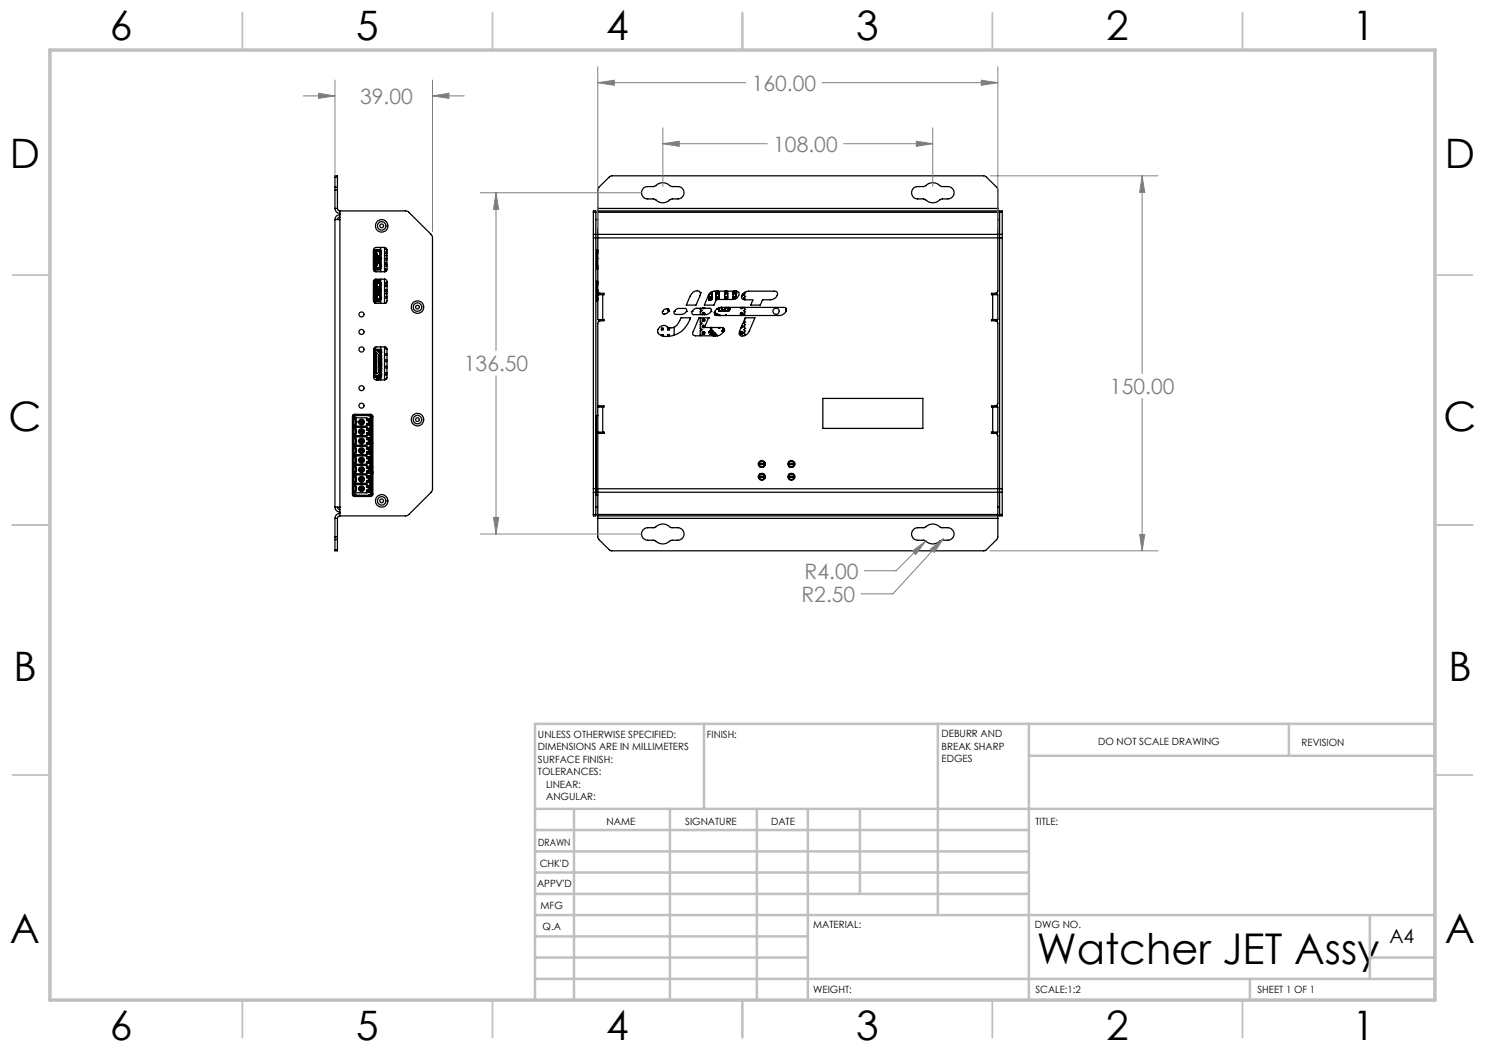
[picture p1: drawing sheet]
<svg xmlns="http://www.w3.org/2000/svg" width="297mm" height="210mm" viewBox="0 0 297 210" stroke-linecap="round" stroke-linejoin="round" font-family="sans-serif">
<defs><g id="words">
<text font-size="8.5" x="207.4" y="192.7">Watcher JET Assy</text>
<g font-size="8.1">
<text x="22" y="8">6</text>
<text x="71.2" y="8">5</text>
<text x="121.2" y="8">4</text>
<text x="171.2" y="8">3</text>
<text x="221.2" y="8">2</text>
<text x="270.5" y="8">1</text>
<text x="2" y="33.6">D</text>
<text x="289" y="33.6">D</text>
<text x="1.7" y="86.1">C</text>
<text x="288.7" y="86.1">C</text>
<text x="2.7" y="136.1">B</text>
<text x="289.7" y="136.1">B</text>
<text x="2" y="188.6">A</text>
<text x="289" y="188.6">A</text>
<text x="22" y="208">6</text>
<text x="71.2" y="208">5</text>
<text x="121.2" y="208">4</text>
<text x="171.2" y="208">3</text>
<text x="221.2" y="208">2</text>
<text x="270.5" y="208">1</text>
</g>
<g font-size="4.2" fill="#808080">
<text x="72" y="20.8">39.00</text>
<text x="150.4" y="18.1">160.00</text>
<text x="154.7" y="30.3">108.00</text>
<text x="92.8" y="74.2">136.50</text>
<text x="222" y="78.8">150.00</text>
<text x="160.9" y="115.7">R4.00</text>
<text x="160.3" y="120.4">R2.50</text>
</g>
<text font-size="3.9" x="277.9" y="188.5">A4</text>
<g font-size="2">
<text x="107.6" y="147.6">UNLESS OTHERWISE SPECIFIED:</text>
<text x="141.4" y="147.6">FINISH:</text>
<text x="188.3" y="147.5">DEBURR AND</text>
<text x="188.3" y="150">BREAK SHARP</text>
<text x="219.6" y="149">DO NOT SCALE DRAWING</text>
<text x="260.3" y="149.2">REVISION</text>
<text x="107.6" y="150.1">DIMENSIONS ARE IN MILLIMETERS</text>
<text x="107.6" y="152.6">SURFACE FINISH:</text>
<text x="107.6" y="155.1">TOLERANCES:</text>
<text x="188.3" y="152.5">EDGES</text>
<text x="109.2" y="157.6">LINEAR:</text>
<text x="109.2" y="160.1">ANGULAR:</text>
<text x="121.3" y="165">NAME</text>
<text x="137" y="164.9">SIGNATURE</text>
<text x="154.2" y="164.9">DATE</text>
<text x="207.1" y="164.9">TITLE:</text>
<text x="107.6" y="169.1">DRAWN</text>
<text x="107.9" y="173.3">CHK'D</text>
<text x="107.4" y="177.4">APPV'D</text>
<text x="108.1" y="181.8">MFG</text>
<text x="108.5" y="186">Q.A</text>
<text x="162.6" y="185.5">MATERIAL:</text>
<text x="207" y="185.5">DWG NO.</text>
<text x="162.6" y="198.5">WEIGHT:</text>
<text x="207.1" y="198.6">SCALE:1:2</text>
<text x="251.5" y="198.6">SHEET 1 OF 1</text>
</g>
</g></defs>
<g fill="none" stroke="#000" stroke-width=".25">
<path d="M67 37.5v.5M67 35.4v-.2h.5v.2M67 35.4v2.1M67 38v3.7M67 38h.5M67 37.5h.5M67 35.4h.5M67.5 37.5v.5M67.5 35.4v2.1M67.5 38v3.7M128.7 37.7a2.18 2.18 0 0 1 2-.4h.2a2.27 2.27 0 0 1 3.3 0h.2a2.18 2.18 0 0 1 2.1 .4 1.24 1.24 0 0 1 .2 1.3 1.24 1.24 0 0 1-1.1 .8h-1.4a2.27 2.27 0 0 1-3.3 0h-.2a2.18 2.18 0 0 1-2-.4 1.28 1.28 0 0 1 0-1.7zM182.7 37.7a2.18 2.18 0 0 1 2-.4h.2a2.27 2.27 0 0 1 3.3 0h.3a2 2 0 0 1 2.1 .6 1.24 1.24 0 0 1-1.1 1.9h-1.3a2.27 2.27 0 0 1-3.3 0h-.2a2.18 2.18 0 0 1-2-.4 1.28 1.28 0 0 1 0-1.7z"/>
<path d="M67 41.7a.96 .96 0 0 0 1 1M67 43.9h1M67 41.7h.5M67 43.9v57.5M67.5 41.7l.1 .3 .4 .2M68 42.2h13.3l.3 .1 4.6 4.6 .3 .6v50.6l-5.1 5-13.4 .1M68 43.4l-.4 .2-.1 .3M68 42.9a.96 .96 0 0 0-1 1M68 42.2v61M74.7 58h.1M74.7 57.1h.1M74.7 50.7h.1"/>
<path d="M74.7 59.6h.1M74.7 52.3h.1M74.7 51.1h.1M74.7 59.3h.1M74.7 56.8h.2M74.7 52.9h.1M74.7 53.3h.1M74.7 58.3h.1M74.7 50.4h.1M74.7 52h.1M74.7 51.7h.1M74.7 53.8h.3"/>
<path d="M74.7 52.5h.1M74.7 52.8h.1M74.8 56.1l.3 .2M74.8 58.3l-.1 .1M74.8 59.7l.3 .1M74.8 53.4l.3 .1M74.8 50.4v3M74.8 54.1h.2M74.8 59.7h.1M74.8 53.4h.1M74.8 50.4h.1M74.8 59.2h-.1"/>
<path d="M74.9 54.2h.1M74.9 59.7v.1M74.9 59.9l.2 .2M74.9 59.9h.2M74.9 53.4h.1M74.9 53.5l.2 .3M74.9 50.3v.1M74.9 50.4v3M74.9 53.4v.1M74.9 56.5v.2M74.9 56.8v2.9M74.9 59.8v.1"/>
<path d="M74.9 56.5h.2M74.9 50.3h.1M74.9 53.5h.1M74.9 60l-.2 .1M74.9 56.7v.1M74.9 50.4h.1M75 56.7h-.2v3M75 56.7l.1 .2M75 56.7v3.1M75 54v.3M75 55.9v.1M75 56h1.1l-.2 .3"/>
<path d="M75 56l.2 .2M75 59.1h.1M75 58.6h.1M75 57.8h.1M75 57.5h.1M75 58.9h.1M75 59.8l.2 .1M75 59.6v.2M75 59.5v.1M75 56.6v.3M75 56.9h.1M75 59.5h.1"/>
<path d="M75 59.1l.1 .1M75 57.3v1.8M75 59.6h.1M75 59.8h.1M75 56.6h.1M75 56.9l.2 .1M75 59.1l.2 .1M75 53.5l.2 .1M75 53.3v.2M75 53.3h.1M75 50.3v.2M75 50.5l.1 .1"/>
<path d="M75 52.8l.1 .1M75 51v1.8M75 53.3v.1M75 53.5h.1M75 50.4v.1M75 50.3h.1M75 50.6l.2 .1M75 50.5h.1M75 52.8l.2 .1M75 52.8h.1M75 59h.1M75 50.4v3"/>
<path d="M75 53.5l.1 .1M75 57h.1M75 59.3h.1M75 53h.1M75 50.8h.1M75 50.3v3.2M75 57.1h.1M75 50.6h.1M75 59.4l.1 .1M75 57.3h.1M75 51h.1M75 50.9h.1"/>
<path d="M75.1 56.9h.1M75.1 57.3l-.1 .1M75.1 59.1v.1M75.1 52.8v.1M75.1 51h-.1M75.1 50.6h.1M75.1 56.3h.1M75.1 56.3l-.2 .2M75.1 56.5v3.4M75.1 59.2h.1M75.1 56.9v.1M75.1 57.2v.1"/>
<path d="M75.1 59.2v.1M75.1 59.8l.1 .1M75.1 59.5h-.1M75.1 59.5v.3M75.1 59.5h.1M75.1 59.8h.1M75.1 56.6v.3M75.1 56.6h.1M75.1 57.2v2M75.1 56.9l.1 .1M75.1 57.2h.1M75.1 57.2l-.1 .1"/>
<path d="M75.1 59.9h.5h-.4M75.1 53.5h.1M75.1 53.2l-.1 .1M75.1 53.2v.3M75.1 53.2h.1M75.1 50.3v.3M75.1 50.3h.1M75.1 52.9h.1M75.1 50.9v2M75.1 50.6l.1 .1M75.1 50.9h.1M75.1 50.9l-.1 .1"/>
<path d="M75.1 53.6h.5h-.4M75.1 50.3l-.3 .1M75.1 53.6h.1M75.1 50l-.2 .3M75.1 50.2l-.1 .1M75.1 50.7v.1M75.1 50.9v.1M75.1 52.9v.1M75.1 50.2h.5h-.4M75.1 50v.2M75.1 50.6v.1M75.1 53.6v.2"/>
<path d="M75.1 56.3v.2M75.1 59.9v.2M75.1 53.8h.1M75.1 50h.1M75.1 53.2h-.1M75.1 56.9l-.1 .1M75.1 59.2l-.1 .1M75.1 59.2h-.1M75.1 52.9h-.1M75.1 50.7h-.1M75.1 50.6l-.1 .1M75.1 59.9v.1"/>
<path d="M75.1 56.4v.1M75.1 59.4v.1M75.1 57.1v.1M75.1 53.7l.1 .1M75.1 53.9h.1M75.1 50.2h.1M75.1 50.8v.1M75.1 53.1v.1M75.1 53.1h-.1l.1 .1M75.1 50.8h.1M75.1 53v.1M75.1 53.6v.3"/>
<path d="M75.1 57v.1M75.1 59.3v.1M75.1 60v.2M75.1 49.9l-.1 .2M75.1 53.8l-.1 .2M75.1 53.6h.5M75.1 50.2h.5M75.2 57.4v1.6M75.2 57.4h.1M75.2 59h.1M75.2 59.4l-.1 .1M75.2 59.4h.1"/>
<path d="M75.2 59.2v.2M75.2 59.2h.1M75.2 57.2h-.1M75.2 57.2h.1M75.2 57v.2M75.2 57h.1M75.2 59.4l-.2 .1M75.2 57.2l-.2 .1M75.2 51.1v1.6M75.2 51.1h.1M75.2 52.7h.1M75.2 52.7l.1 .1"/>
<path d="M75.2 53.1l-.1 .1M75.2 53.1h.1M75.2 52.9v.2M75.2 50.9h-.1M75.2 50.7v.2M75.2 50.7h.1M75.2 50.9h.1M75.2 52.9h.1M75.2 53.1l-.2 .1M75.2 50.9l-.2 .1M75.2 56.2l-.1 .2M75.2 56.5l-.2 .1"/>
<path d="M75.2 56.6h-.1M75.2 59.9h.1M75.2 56.6h.1M75.2 56.5h.1M75.2 50.2l-.2 .1M75.2 50.3h-.1M75.2 50.3h.1M75.2 53.5h.1M75.2 53.6h.1M75.2 50.2h.1M75.2 49.9l-.1 .3M75.2 50.1h-.1"/>
<path d="M75.2 59.9h.5zM75.2 56.5h.4zM75.2 56.6h.5zM75.2 53.5h.5zM75.2 50.3h.5zM75.2 49.9v.2M75.2 50.2v.1M75.2 53.5v.1M75.2 53.8v.1M75.2 56.2v.1M75.2 56.5v.1M75.2 56.3h.3"/>
<path d="M75.2 56.2h.3M75.2 49.9h.3M75.2 53.9h.3M75.2 53.8h.3M75.2 50.1h.3M75.3 57.4h-.1M75.3 57.4h.1M75.3 59h.1M75.3 51l-.1 .1M75.3 51v.1M75.3 52.7v.1M75.3 51h.1"/>
<path d="M75.3 52.8h.1M75.3 58h.1M75.3 58.8h.1M75.3 58.9h.1M75.3 51.1h.2M75.3 52h.1M75.3 51.7h.1M75.3 51.1v1.6M75.3 57.4v1.6M75.3 57.7h.1M75.3 57.5h.1M75.3 58.3h.1"/>
<path d="M75.3 58.1h.1M75.3 52.4h.1M75.3 52.7h.1M75.3 59h.2M75.3 57.8h.1M75.3 57.4h.2M75.3 58.6h.1M75.3 58.4h.1M75.3 51.8h.1M75.3 52.3h.1M75.3 52.7h.2M75.3 51.4h.1"/>
<path d="M75.3 52.1h.1M75.3 51.5h.1M75.3 52.8h.2M75.4 58.1h.1M75.4 58h.1M75.4 57.8h.1M75.4 52.7h.1M75.4 52.4h.1M75.4 51.1h.1M75.4 58.7h.1M75.4 58.9h.1M75.4 58.1l.1 .2"/>
<path d="M75.4 52h.1M75.4 51.7h.1M75.4 57.4l.1 .2M75.4 51.1l.1 .3M75.4 51.8l.1 .2M75.4 52.4v.3M75.4 57.8v.2M75.4 58.7v.3M75.4 58.3h.1M75.4 58.6h.1M75.4 51.8h.1M75.4 51.4h.1"/>
<path d="M75.4 52.3h.1M75.4 59h.1M75.4 57.4h.1M75.4 58.8h.1M75.5 58.4h.1M75.5 57.5h.1M75.4 51l.1 .1M75.5 52.1h.1M75.5 51.5h.1M75.4 51.2h.1M75.4 51v.1M75.5 58.1h.1"/>
<path d="M75.5 58h.1M75.5 58.9v.1M75.5 57.6v.1M75.5 59h.1M75.5 57.4v.1M75.5 57.4h.1M75.5 58.6h.1M75.5 58.7h.1M75.5 58.3h.1M75.5 58.7v.1M75.5 58.8h.1M75.5 57.8h.1"/>
<path d="M75.5 57.6h.1M75.5 58.9h.1M75.5 57.7v.1M75.5 58.6v.1M75.5 51.4h.1M75.5 51.7h.1M75.5 51.8h.1M75.5 52h.1M75.5 52.3h.1M75.5 52.4h.1M75.5 52.7h.1M75.5 51.1h.1"/>
<path d="M75.5 51.1v.1M75.5 51.5v.2M75.5 58.4v.3M75.5 52.1l-.1 .2h.1M75.5 51.4v.1M75.5 51.7v.1M75.5 52v.1M75.5 52.3v.1M75.5 57.6v.2M75.5 58v.1M75.5 58.3v.1M75.5 58.6v.2"/>
<path d="M75.5 56.2l.1 .1M75.5 56.3l.2 .1M75.5 57.7h.1M75.5 59h-.1M75.5 49.9l.1 .3M75.5 50.1h.1M75.5 49.9v.2M75.5 53.8v.1M75.5 56.2v.1M75.5 59.9h.1M75.5 50.2h.1M75.6 60l-.1 .2"/>
<path d="M75.6 59.9v.1M75.6 56.4v.1M75.6 56.5h.1M75.6 53.6h.1M75.6 50.2h.1M75.6 53.7l-.1 .1M75.6 53.6l-.1 .3M75.6 50l.1 .1M75.6 56.3v.1M75.6 56.4l-.5 .1M75.6 56.3h.3M75.6 49.9h.5"/>
<path d="M75.6 59.9h.1M75.6 59.9l.1 .1M75.6 56.5l.4 .3M75.6 53.6l.1 .1M75.6 50.2l.4 .3M75.7 53.7h.2M75.7 60l-.1 .1M75.7 53.7l-.1 .1M75.7 56.4l-.1 .1M75.7 56.4l.4 .3M75.7 50.1l-.1 .1M75.7 50.1l.4 .3"/>
<path d="M75.8 56.5l.3-.1-.1 .1M75.8 53.6l.3 .1-.1-.1M75.8 50.2l.3-.1-.1 .1M75.8 59.9h.2M75.9 59.9h.1M75.9 53.7l.2 .3h-1.1M75.9 56.3l.2 .1M75.9 53.8h.2M75.9 50.3h.1M75.9 53.5h.1M75.9 56.6h.1M76 56.8v.1"/>
<path d="M76 59.9h.1M76 56.6h.1M76 57.2h.1M76 59.2h.1M76 56.5h.1M76 53.5v.1M76 50.2v.1M76 50.3h.1M76 53.5h.1M76 50.9h.1M76 52.9h.1M76 53.6h.1"/>
<path d="M76 50.2h.1M76 50.5v.1M76 59.2v.3M76 50.5v.4M76 52.9v.4M76 59.6l.1 .1M76 59.6l-.4 .3M76 56.5v.1M76 56.9v.3M76 59.8v.1M76 53.3l.1 .1M76 53.3l-.4 .3"/>
<path d="M76 57l.2 .1M76 57h.1M76 58h.1M76 59.4h.1M76 59.5v.1M76 59.5h.1v.2M76 59.9l.1 .1zM76 50.7l.2 .1M76 50.7h.1M76 51.7h.1M76 53.1h.1M76 53.2v.1"/>
<path d="M76 58h.2M76 51.7h.2M76 53.2h.1M76 50.6v2.6M76 56.9v2.6M76 56.9h.1M76 60l-.1 .1M76 53.6l-.1 .1M76 50.6h.1M76.1 57v.1M76.1 56.7v.2M76.1 50.7v.1"/>
<path d="M76.1 50.4v.2M76.1 56.7l-.1 .1M76.1 59.7l-.4 .3M76.1 53.4l-.4 .3M76.1 50.4l-.1 .1M76.1 59.3v.1M76.1 59.6v.1M76.1 56.8h.1M76.1 53v.1M76.1 53.3v.1M76.1 57.1h.1M76.1 59.3h.1"/>
<path d="M76.1 53h.1M76.1 50.8h.1M76.1 50.8v2.2M76.1 57.1v2.2M76.1 51.7h.1M76.1 58h.1M76.1 59.5h.1M76.1 56.9h.1M76.1 59.8h.1M76.1 56.5h.1M76.1 53.5h.1M76.1 53.2v.2"/>
<path d="M76.1 53.2h.1M76.1 50.4v.1M76.1 50.6h.1M76.1 49.9h-.2M76.1 49.5v1.2M76.1 53.1v1.3M76.1 55.8v1.2M76.1 59.4v1.3M76.2 59.3l-.2 .1M76.2 53l-.2 .1M76.2 50.8v2.2M76.2 57.1v2.2"/>
<path d="M76.9 49.8l.5 .1M76.9 58h.5h-.5M76.9 49.5l.3 .1 .2 .3v4l-.1 .3-.4 .2M76.9 49.5h-1.9l-.3 .5v4l.4 .4h1.8M76.9 55.8h-1.8l-.4 .3v.2v4.1l.4 .3h1.8M76.9 55.8l.3 .1 .2 .3v4.1l-.2 .3-.3 .1M76.9 58.7l.5 .1M76.9 57.1h.5M76.9 50.7h.5M76.9 59.6h.5M76.9 51.1h.5M76.9 54.1h.4"/>
<path d="M76.9 49.5v4.9M76.9 55.8v4.9M76.9 59.3h.5M76.9 56.8h.5M76.9 52.9h.5M76.9 53.3h.5M76.9 58.3h.5M76.9 54.2h.4M76.9 50.4h.5M76.9 52h.5M76.9 51.7h.5M76.9 53.8h.1"/>
<path d="M76.9 52.5h.1M76.9 52.8h.1M76.9 54.1h.1M77 52.5h.1M77 53.8h.1M77 52.5v.3M77 53.8v.3M77 52.5l.2 .1M77 53.8l.2 .1M77.2 52.6h.1M77.2 52.7h.1M77.2 53.9h.1"/>
<path d="M77.2 54h.1M77.2 52.7l-.2 .1M77.2 52.6v.1M77.2 53.9v.1M77.2 54l-.2 .1M77.4 57.2l-.5 .1M77.4 56.5l-.5 .1M118.7 46.9v.7M118.7 42.5v-.3h.5v.3M118.7 47.6h.5M118.7 46.9h.5M118.7 42.5h.5"/>
<path d="M118.7 42.5v4.4M118.7 47.6v50.1M119.2 46.9v.7M119.2 43.9h.4M119.2 42.5v4.4M119.2 47.6v50.1M119.3 51.7h.1M119.3 58h.3M119.3 51.7h.3M119.4 53.7l.1 .2M119.4 56.4h.1M119.4 50.1l.1 .1"/>
<path d="M119.4 59.3l.1 .1M119.4 59.3l.2 .1M119.4 53l.1 .1M119.4 53v.1h.2M119.4 50.8v2.2M119.4 57.1v2.2M119.5 57l-.1 .1M119.5 56.3l-.1 .1M119.5 50.7l-.1 .1M119.5 49.9l-.1 .2M119.5 56.3h.1M119.5 49.9l.1 .1"/>
<path d="M119.5 60h.1M119.5 56.4l.1 .1M119.5 56.7h.1M119.5 59.8h.1M119.5 56.7h-.2v3l.2 .1M119.5 50.2h.1M119.5 53.6h.1M119.5 53.4h.1M119.5 50.4h.1M119.5 50.4h-.2v3h.2M119.5 51.7h.1M119.5 50.4v.3"/>
<path d="M119.5 53.1v.3M119.5 56.7v.3M119.5 58h.1M119.5 59.4v.4M119.5 60h-.1M119.5 53.6l-.1 .1M119.5 53.6l.1 .1M119.6 57l-.2 .1M119.6 50.7l-.2 .1M119.6 47.6v10.7l.3 .4h.9v.2h-.3M119.6 46.9v.7M119.6 42.2v.3"/>
<path d="M119.6 41.7v.5M119.6 41.7v-3.9l.1-.3 2.2-2.2 .4-.1h74.5l.4 .1 2.3 2.5 .1 3.9M119.6 53.8l-.1 .1M119.6 42.5v4.4M119.6 47.6h80M119.6 46.9h80M119.6 42.5h80M119.6 42.2h80M119.6 41.7h80M119.6 56.4h-.1M119.6 50.1l-.1 .1M119.6 58.4v.5"/>
<path d="M119.7 58.5v.4M119.8 58.6v.3M120.5 58.9h-.9v5h.9M120.5 58.9v5M138.6 58.5a.87 .87 0 0 1 1.5 .1l-.9 2.4h-1.9l.7-1.8zM140.1 58.6h.1M141.8 59.9h.1M141.8 59.6h.1M141.8 59.5v.3M141.8 59.4h.1M141.8 59.6v.2M141.8 59.4h.6"/>
<path d="M141.8 58.9v.7M141.8 59.8v.3M141.9 59.6l.2 .3M141.9 59.6h.1M141.9 58.8l.6-.5 .4-.1h4.3a.6 .6 0 0 1 .7 .5 .6 .6 0 0 1-.3 .7l-.6 .4-.5 .1h-3.2l-.5 1.1h-1.9zM141.9 58.8h.5M142 58.7h.1M142.1 59.4l-.3 .2M142.1 59.4v.5M142.1 58.7l.3-.1v1l-.3-.2M142.1 58.5v.2M142.3 59.6h.1"/>
<path d="M142.3 58.4l.1 .1M142.4 58.5l-.1 .1M142.4 59.6l-.3 .3M142.4 58.5h.1M142.4 59.6h.1M142.4 59.6v.3l-.2 .1-.4-.1M142.4 58.4v.1M143.2 58.2v.3M143.2 59.9l.1 .1M143.2 59.4h.6M143.2 59.6h.1M143.2 58.5v.1"/>
<path d="M143.2 59.6v.4M143.2 59.6l.2 .3M143.4 58.2l-.2 .3M143.5 59.4v.5M143.5 59.4l.2 .2M143.5 58.7l-.3-.1v1l.3-.2M143.5 58.2v.5M143.5 58.2l.3 .3M143.7 58.6l-.2 .1M143.7 58.6h.1v1h-.1M143.7 59.6h.1M143.8 58.5l-.1 .1"/>
<path d="M143.8 58.2v.3M143.8 59.6v.3M143.8 59.6l-.3 .3M143.8 58.7h-.6v.7h.6M144.9 59.4h.6M144.9 58.7h.6M145 58.5v.1M145 59.6h.1M145 58.2v.3M145 59.6v.3M145 59.6l.2 .3M145.2 58.2l-.2 .3"/>
<path d="M145.2 58.2v.5M145.2 58.7l-.3-.1v1l.3-.2M145.2 59.4v.1a.17 .17 0 0 0 0 .3 .18 .18 0 0 0 .3-.2M145.2 59.4l.3 .2M145.3 58.2l.2 .3M145.5 58.5v.1M145.5 59.6h.1M145.5 58.5h.1M145.5 58.6l-.3 .1M145.5 58.2v.3M145.5 58.6v1M145.5 59.6v.3"/>
<path d="M146.6 59.4h.7v.2M146.6 59.4h.6M146.7 59.6h.1M146.7 58.5v.1M146.7 58.2v.3M146.7 59.6v.3M146.7 59.6l.1 .3M146.9 58.2l-.2 .3M147 59.4v.4M147 59.4l.2 .2M147 58.7l-.4-.1v1l.4-.2M147 58.2v.5"/>
<path d="M147 58.2l.2 .3M147.2 59.6h.1M147.2 58.5v.1M147.2 58.5h.1M147.2 58.6l-.2 .1M147.2 58.4h.1M147.2 58.6h.1M147.2 58.2v1.6M147.3 58.4v.3h-.7M147.3 58.2v.2M148.4 59.1h.1M148.4 59l.1 .1"/>
<path d="M148.5 58.9v.2M148.6 58.8v.2l-.3 .2M148.6 58.8l.7-.5 .4-.1 5.4 .1a.72 .72 0 0 1 .4 .7 .72 .72 0 0 1-.5 .6 3.6 3.6 0 0 1-2.5 .4l-.5 1h-1.9l.5-1h-1.6a.63 .63 0 0 1-.7-.4 .63 .63 0 0 1 .3-.8zM148.7 59.6l.2 .2M148.7 59.6h.1M148.9 59.3l-.2 .3M148.9 58.5v.1M148.9 59.8h.1M148.9 58.6h.1M148.9 59.3h.1M148.9 58.6v.7M148.9 59.8v.1"/>
<path d="M198.5 58.9h1.1v5h-1.1M198.5 58.9v5M199.4 58.5v.4M199.6 47.6v10.6l-.4 .4-.9 .1v.2h.2M199.6 46.9v.7M199.6 42.2v.3M199.6 41.7v.5M199.6 43.9h.3M199.6 42.5v4.4M199.9 46.9v.7M199.9 42.5v-.3h.5v.3M199.9 47.6h.5"/>
<path d="M199.9 46.9h.5M199.9 42.5h.5M199.9 42.5v4.4M199.9 47.6v50.1M200.4 46.9v.7M200.4 42.5v4.4M200.4 47.6v50.1M74.8 75.1v.1M74.8 70.2h.1M74.8 75.1h.1M74.8 75.3h.1M74.8 75.5v.3l.3 .2h1.8"/>
<path d="M74.8 69.8h.2M74.8 74.5h.1M74.8 70.1h.6M74.8 75.3h.6M74.8 70h.6M74.8 75.4h.6M74.8 75.5h.6M74.8 70.8h.1M74.8 71.4h.1M74.8 73.9h.1M74.8 69.8v5.7M74.8 70.1h.1"/>
<path d="M74.8 70.8v.6M74.8 73.9v.6M74.8 70.1v.1M74.8 75.2h.1M74.8 70.1h.7M74.8 75.2v.1M74.8 75.2h.7M74.9 75.3h.1M74.9 70.1h.1M74.9 60.6h.1M75 74.6h.1M75 70.8h.1"/>
<path d="M75 74.6l.1 .1M75 70.7v.1M75 70.7h.1M75 70.1h.1M75 75.3h.1M75 60.4v.2M75 69.5v.4M75 70.7v3.9M75.1 72.5v.1M75.1 73.1v.1M75.1 70.8h.1M75.1 74.6h.1"/>
<path d="M75.1 74.5v.1M75.1 74.5h.1M75.1 74.4h.1M75.1 74.3v.1M75.1 74.3h.1M75.1 74.2h.1M75.1 74.1v.1M75.1 74.1h.1M75.1 74h.1M75.1 73.9v.1M75.1 73.9h.1M75.1 73.8h.1"/>
<path d="M75.1 73.7v.1M75.1 73.7h.1M75.1 73.6h.1M75.1 73.5v.1M75.1 73.5h.1M75.1 73.4h.1M75.1 73.3v.1M75.1 73.3h.1M75.1 73.2h.1M75.1 73.1h.1M75.1 73h.1M75.1 72.9v.1"/>
<path d="M75.1 72.9h.1M75.1 72.8h.1M75.1 72.7v.1M75.1 72.7h.1M75.1 72.6h.1M75.1 72.4h.1M75.1 72.3v.1M75.1 72.2h.1M75.1 72.1v.1M75.1 72.1h.1M75.1 72h.1M75.1 71.9v.1"/>
<path d="M75.1 71.9h.1M75.1 71.8h.1M75.1 71.7v.1M75.1 71.7h.1M75.1 71.6h.1M75.1 71.5v.1M75.1 71.5h.1M75.1 71.4h.1M75.1 71.3v.1M75.1 71.3h.1M75.1 71.2h.1M75.1 71.1v.1"/>
<path d="M75.1 71.1h.1M75.1 71h.1M75.1 70.9v.1M75.1 70.9h.1M75.1 72.3h.1M75.1 72.5h.1M75.1 74.5l-.1 .1M75.1 70.7v.1M75.1 70.7h.1M75.1 70.7l-.1 .1M75.1 74.6v.1M75.1 70.7h-.1"/>
<path d="M75.1 74.7h.1M75.1 70.1h.1M75.1 75.3h.1M75.1 70.8v.1M75.1 71v.1M75.1 71.2v.1M75.1 71.4v.1M75.1 71.6v.1M75.1 71.8v.1M75.1 72v.1M75.1 72.2v.1M75.1 72.4v.1"/>
<path d="M75.1 72.6v.1M75.1 72.8v.1M75.1 73v.1M75.1 73.2v.1M75.1 73.4v.1M75.1 73.6v.1M75.1 73.8v.1M75.1 74v.1M75.1 74.2v.1M75.1 74.4v.1M75.1 60.1h.1M75.1 75.5l.3 .1"/>
<path d="M75.1 60.2h.1M75.1 60.2l-.1 .2M75.2 70.1h.1M75.2 75.3h.1M75.2 73.6h.1l-.1 .1M75.2 72.4h.1l-.1 .1M75.2 73.8h.1l-.1 .1M75.2 73.4h.1l-.1 .1M75.2 72.2h.1l-.1 .1M75.2 73.2h.1l-.1 .1M75.2 71.6h.1l-.1 .1M75.2 71.8h.1l-.1 .1"/>
<path d="M75.2 71.2h.1l-.1 .1M75.2 72.8l.1 .1M75.2 71h.1l-.1 .1M75.2 72.6h.1l-.1 .1M75.2 72h.1l-.1 .1M75.2 73h.1l-.1 .1M75.2 70.8h.1M75.2 71.4h.1l-.1 .1M75.2 60.1h.3M75.2 60.1v.1M75.2 60.2h.3M75.2 70.8v3.8"/>
<path d="M75.2 70.7v.1M75.2 70.7l.1 .1M75.2 74.6h.1M75.2 70.7h.1M75.2 74.6v.1M75.2 74.7h.1M75.2 75.3h.2M75.2 70.1h.2M75.3 70.8v3.8M75.3 74.6h-.1M75.3 70.7v.1M75.3 74.6l-.1 .1"/>
<path d="M75.3 70.7h.1M75.3 74.6h.1M75.3 74v.1M75.3 74.4v.2M75.3 74.2v.1M75.3 70.8l-.1 .1M75.4 75.3h.1M75.4 70.1h.1M75.4 70h.1M75.4 75.3v.1M75.4 70v.1M75.4 75.5v.5"/>
<path d="M75.5 75.3h-.1M75.5 70.1l.4 .5M75.5 75.5h.6M75.5 69.9h.6M75.5 75.3h.1M75.5 70v.1M75.5 75.3l-.1 .1M75.5 60.1v.1M75.5 70l.5 .5M75.5 75.5v.5M75.6 60l-.1 .1M75.6 60.1h.3"/>
<path d="M75.7 70.1h.4M75.7 75.3h.4M75.7 75.2h.4M75.8 74.4h.1M75.8 70.9h.1M75.8 75.5h.1M75.8 70.9v3.5M75.8 75.5h.2v.3h-.2zM75.8 70.9l.1 .1M75.8 75.8h-.1v.2M75.9 70.6v.1M75.9 74.7l.1 .1"/>
<path d="M75.9 74.7l-.4 .6M75.9 60.1l.2 .3h-1.1M75.9 73.7h.1M75.9 72.5h.1M75.9 73.8h.1M75.9 73.9h.1M75.9 74.4h.1M75.9 71h.1M75.9 74.3h.1M75.9 71v.1M75.9 73.3h.1M75.9 71.7h.1"/>
<path d="M75.9 72.1h.1M75.9 74.7h.1M75.9 72.7h.1M75.9 74h.1M75.9 74.1h.1M75.9 72.2h.1M75.9 72.3h.1M75.9 71.6h.1M75.9 71.3h.1M75.9 72.8h.1M75.9 72.9h.1M75.9 71.5h.1"/>
<path d="M75.9 71.1h.1M75.9 72.6h.1M75.9 73.1h.1M75.9 72.4h.1M75.9 71.4h.1M75.9 70.7h.1M75.9 74.4h-.1M75.9 70.7v4M75.9 75.3h.1M75.9 72.7h.2M76 70.5v.2M76 70.5l-.1 .1"/>
<path d="M76 74.8l-.5 .5M76 74.7v.1M76 70.7v4M76.1 75v.1M76.1 70.3h.1M76.1 70.1h.1M76.1 75.2h.1M76.1 75.1h.1M76.1 75.3h.1M76.1 74.8h.1M76.1 75h.1M76.1 70.1v.2"/>
<path d="M76.1 75.1v.2M76.1 70.5h.1M76.1 73.5v.2M76.1 71.5v.2M76.1 72.5h.1M76.1 73.8h.1M76.1 73.9h.1M76.1 73.4h.1M76.1 73.5h.1M76.1 73.7h.1M76.1 72.7h.1M76.1 74.1h.1"/>
<path d="M76.1 74h.1M76.1 72.3h.1M76.1 72.2h.1M76.1 73.2h.1M76.1 73.3h.1M76.1 71.9h.1M76.1 71.3h.1M76.1 72.9h.1M76.1 72.8h.1M76.1 74.3h.1M76.1 71h.1M76.1 71.1h.1"/>
<path d="M76.1 72.6h.1M76.1 72.1h.1M76.1 72h.1M76.1 73.1h.1M76.1 74.4h.1M76.1 71.5h.1M76.1 71.4h.1M76.1 70.6h.1M76.1 74.7h.1M76.1 71.7h.1M76.1 72.4h.1M76.1 73.7v.1"/>
<path d="M76.1 71.7v.1M76.1 73.8v.1M76.1 73.4v.1M76.1 75.5h.1M76.1 69.9h.1M76.1 74v.1M76.1 72.2v.1M76.1 73.2v.1M76.1 71.6h.1M76.1 72.8v.1M76.1 71.8h.1M76.1 71v.1"/>
<path d="M76.1 72.6v.1M76.1 72v.1M76.1 73.3v.1M76.1 72.7v.1M76.1 71.4v.1M76.1 75.2l-.4 .1M76.1 69.4v6.6M76.9 69.4h-1.8l-.3 .4v.1h.8l.5 .6v4.2l-.7 .8M76.9 69.4l.3 .1 .2 .3v5.8l-.1 .2-.4 .2M76.9 69.4v6.6M76.9 69.8h.5M76.9 60.6h.3"/>
<path d="M76.9 74.5h.5M76.9 74.9h.5M76.9 71h.5M76.9 70.7h.5M76.9 72h.5M76.9 72.3h.5M76.9 73.3h.5M76.9 73.6h.5M76.9 69.5h.3M77.3 75.7l-.4 .1M77.4 74.9l-.5 .1M119.4 60l.1 .2"/>
<path d="M119.6 60.1l-.1 .1M119.7 63.9v.4M119.8 63.9v.3M120.5 63.9h.3v.3h-.7a.49 .49 0 0 0-.5 .5v16.5h1.2v.2h-.3M131.8 65.6a1.19 1.19 0 0 1 1.9-.1 1.87 1.87 0 0 0 2.3-1.4l.2-.5h1.9a4.7 4.7 0 0 1-6.1 3.4 .85 .85 0 0 1-.2-1.4zM132.3 66.9h.3M132.3 66.9l.1 .1M132.3 65.6h.3M132.3 66h.3M132.3 65.6v.4M132.3 66.9v.2M132.3 65.6l.1 .1"/>
<path d="M132.4 67h.1M132.4 65.7v.2M132.4 67v.2M132.4 65.7h.1M132.4 65.9h.1M132.4 65.9l-.1 .1M132.5 62.3h.1M132.5 62.3a.37 .37 0 0 0 0 .4 .37 .37 0 0 0 .5 .1l.5-.2 .2-.3M132.5 62.3a.83 .83 0 0 1 1.3-.4l-.1 .4M132.5 65.7v.2M132.5 67v.2M132.5 65.9l.1 .1"/>
<path d="M132.6 66.9l-.1 .1M132.6 65.6v.4M132.6 66.9v.3M132.6 65.6l-.1 .1M133.6 65.6v.1M133.6 66.9h.3M133.6 65.6h.3M133.6 61.8v.4M133.6 65.6v.4M133.6 66.9v.3M133.6 66h.3M133.6 62.2h.2"/>
<path d="M133.6 66.9v.1M133.6 67.2h.3M133.6 61.8v.1M133.6 61.8h.1M133.6 67h.2M133.6 65.7h.2M133.6 65.9h.2M133.6 61.9v.2M133.6 65.7v.2M133.6 67v.2M133.6 65.9v.1M133.6 62.1h.2"/>
<path d="M133.6 62.1v.1M133.6 67.2h.2M133.6 67.2h.1M133.6 61.9h.1M133.7 62.3h.1M133.8 65.7v.2M133.8 67v.2M133.8 65.9l.1 .1M133.8 67.2h.1M133.9 65.6v.4M133.9 66.9v.3M133.9 65.6l-.1 .1"/>
<path d="M133.9 66.9l-.1 .1M134.8 65.4v1.6M134.9 62.3h.1M134.9 62.3l-.1 .4 .2 .2a2.04 2.04 0 0 0 2.3-.6M134.9 62.3l.3-.4 .5-.2h1.5l.1 .6M137.3 62.3h.1M138.4 62.3h.1M138.4 62.3v.5l.2 .1h2.7l.6-.2 .3-.4M138.4 62.3a1.12 1.12 0 0 1 1-.6h2.6l.2 .1v.5M140.1 64.4l.2 .3M140.1 61.9l.2 .2M140.1 66.9l.1 .3"/>
<path d="M140.1 65.7l.2 .2M140.1 63.6h.1M140.1 64.4h.1M140.1 61.9h.1M140.1 62.4h.1M140.1 64.9h.1M140.1 66.9h.1M140.1 65.7h.1M140.1 66.2h.1M140.1 61.7v.2M140.1 62.4v.5M140.1 63.6v.8"/>
<path d="M140.1 64.9v.8M140.1 66.2v.7M140.3 62.1l-.2 .3M140.3 64.7l-.2 .2M140.3 65.9l-.2 .3M140.3 64.7h.1M140.3 62.1h.1M140.3 65.9h.1M140.5 61.7l.2 .1 .2-.1M140.5 61.7h.1M140.5 62.6h.4M140.5 66.7h.4"/>
<path d="M140.5 66.4h.4M140.5 65.1h.4M140.5 65.5h.4M140.5 64.2h.4M140.5 63.8h.4M140.5 63.8l.2 .2M140.5 62.6l.2 .1M140.5 62.6v.3M140.5 63.8v.4M140.5 65.1v.4M140.5 66.4v.3M140.5 66.4l.2 .1"/>
<path d="M140.5 65.1l.2 .1M140.7 62.8h.1M140.7 62.7h.1M140.7 66.6h.1M140.7 66.5h.1M140.7 65.2h.1M140.7 65.4h.1M140.7 64.1l-.2 .1M140.7 64.1h.1M140.7 64h.1M140.7 62.7v.1M140.7 64v.1"/>
<path d="M140.7 65.2v.2M140.7 66.5v.1M140.7 62.8l-.2 .1M140.7 66.6l-.2 .1M140.7 65.4l-.2 .1M140.8 65.4l.1 .1M140.8 64.1l.1 .1M140.8 62.7v.1M140.8 64v.1M140.8 65.2v.2M140.8 66.5v.1M140.8 62.8l.1 .1"/>
<path d="M140.8 66.6l.1 .1M140.9 62.6v.3a.28 .28 0 0 0 0-.4 .28 .28 0 0 0-.4 0 .28 .28 0 0 0 0 .4M140.9 61.7h.1M140.9 63.8l-.1 .2M140.9 63.8v.4M140.9 65.1v.4M140.9 66.4v.3M140.9 62.6l-.1 .1M140.9 66.4l-.1 .1M140.9 65.1l-.1 .1M141 65.3a.28 .28 0 0 0-.4-.3 .28 .28 0 0 0-.1 .5 .28 .28 0 0 0 .4-.1M141.7 63.6h.1"/>
<path d="M141.7 63.6h-1.9l-1.3 2.9 .1 .4 .5 .3h4.3M141.7 63.6l-.7 1.9h3.4l.3 .3v.5M141.7 66.4v.2l.1-.1M141.7 66.4l.1 .1M141.8 60v.1M141.8 66.3h.1M141.8 66.3l-.1 .1M141.8 66.3l.2 .2M141.9 66.4l-.1 .1M142 66.5h.1M142 66.1h.1M142 66.1l.2 .2-.2 .2"/>
<path d="M142 66.1l-.2 .2M142.1 66.1l.2 .1M142.1 65.5h.1M142.1 66.9h.1M142.1 66.1h.1M142.1 66.6h.1M142.2 65.5h.1M142.1 66.8v.1M142.1 66.8l.1 .1M142.1 65.7h.1M142.1 65.9h.1M142.1 65.9l1.3 1.3"/>
<path d="M142.1 65.7v.2M142.1 66.6l.1 .2M142.2 66l-.1 .1M142.2 65.8l1.3 1.4M142.2 65.7v.1M142.2 65.8l-.1 .1M142.2 65.5v.1M142.2 66l.1 .2M142.2 66.9h.1M142.2 62.3h.1M142.2 65.6h.1M142.2 66h.1"/>
<path d="M142.2 66.8h.1M142.3 66.4h.1M142.3 66.4l-.2 .2M142.3 66.4l.2 .2M142.3 66.1h.1M142.3 65.5l-.2 .2M142.3 66.4l.2 .1M142.3 66.1v.1M142.4 66.4h.1M142.4 66.9l.1 .2M142.4 65.5l-.2 .2M142.5 66.3l-.2 .1"/>
<path d="M142.5 66.3l-.1 .1M142.5 66.6l-.3 .2M142.5 66.3l.1 .2M142.5 66.5h.1M142.5 66.5v.1M142.5 66.2h.1M142.5 66.2v.1M142.5 66.6l-.3 .3M142.5 67.1h.1M142.6 66.5l-.1 .1M142.6 66.5h-.1M142.6 66.5h.1"/>
<path d="M142.6 66.4h.1M142.6 66.4v.1M142.7 66.8l-.2 .3M142.7 66.8l-.1-.1-.2 .2 .1 .2M142.8 66.8h.1M142.8 66.8h-.1M142.8 66.7h.1M142.8 66.8l-.3 .3M142.8 66.5h.1M142.8 66.5v.2M142.8 66.7v.1M142.9 62.5l.3 .3"/>
<path d="M142.9 62.5l.2 .3M142.9 67l-.2 .2M142.9 66.9h.1M142.9 66.7h.1M142.9 66.9v.1M142.9 66.7h-.1M142.9 66.9l.2 .2M142.9 67l.2 .1M142.9 66.9l-.2 .3M142.9 62.4l.4 .4M143 66.9h.1M143 66.9h-.1"/>
<path d="M143 67.1v.1M143 66.9l.1 .1M143.1 67.1h.1M143.1 67.1h-.1M143.1 67h.1M143.1 67.1v.1M143.1 66.8h.1M143.1 66.8l-.1 .1M143.1 67v.1M143.1 62.8h.1M143.1 62.8l-.1 .2 .2-.2M143.2 62.8h-.1"/>
<path d="M143.2 62.8h.1M143.2 62l.6-.4 .3-.1h12.8a.69 .69 0 0 1 .4 .7 .69 .69 0 0 1-.6 .6l-.7 .3h-12.6l-.4-.1-.1-.3zM143.2 62.9v.2M143.2 66.9h.1M143.2 62.9h.1M143.2 66.9l-.1 .1M143.3 62.8l-.2 .2 .1-.1M143.3 62.8h.1M143.4 67.1h.1M143.4 61.7l.1 .1zM143.5 61.7h.2M143.5 61.7h.1"/>
<path d="M143.7 61.7h.1M143.7 62.1h.1M143.7 61.9h.1M143.7 62.1h2M143.7 61.6v.6h2M143.8 65.6h.1M143.8 63h.1M143.8 63v.1M143.8 65.5v.1M143.8 65.5h.1M143.8 61.7l.1 .2h-.2M143.8 61.6v.1"/>
<path d="M143.9 63h.1M143.9 63v.1M143.9 63l-.1 .1M143.9 63h-.1M143.9 63l.1 .1M144 63.1h.1M144 65.5l-.2 .1M144 62.1v.1M144.2 61.5h.1M144.2 61.5a.51 .51 0 0 0 .5 .5 .51 .51 0 0 0 .5-.5M144.4 66.2h.1M144.5 65.5h.1"/>
<path d="M144.5 66.3h.1M144.5 66.3l.1 .2M144.5 66h.1M144.5 66h.2M144.6 65.7h.1M144.7 66h.1M144.7 66.3a1.5 1.5 0 0 1-1.3 .9M144.7 66.3l-.1 .1M144.7 66.3h-.2M144.7 66l-.3 .2M144.7 61.9h.1M144.7 61.9l.5-.4-.2 .3-.3 .1"/>
<path d="M144.7 61.9l-.4-.4 .1 .3 .3 .1M144.7 66.2h.1M144.7 66.1v.1M144.7 66.1h.1M145.1 63.1v-.1v.1M145.2 61.5h.1M145.2 63h.1M145.2 63l.1 .1M145.3 63.1h.1M145.3 63v.1M145.4 62.1v.1M145.6 61.7h.1"/>
<path d="M145.6 61.7v.2h.1M145.6 61.5v.2M145.7 61.7h.1M145.7 61.9l.3-.1-.3 .2M145.7 62.2h.1M145.7 61.5v.7M145.9 61.5v.2l.1-.2M148.1 61.5a.27 .27 0 0 0 .2 .3 .27 .27 0 0 0 .3-.3M148.1 62.9h.4M148.1 62.6l.2 .1M148.1 62.6h.4M148.1 61.5v.2"/>
<path d="M148.1 62.6v.3M148.1 66.4v.3M148.1 66.7h.4M148.1 66.4h.4M148.1 66.4l.2 .1M148.1 61.7h.4M148.2 65.5h.3M148.3 62.8l-.2 .1M148.3 62.8h.1M148.3 62.7h.1M148.3 61.5v.1M148.3 62.7v.1"/>
<path d="M148.3 66.5v.1M148.3 66.6l-.2 .1M148.3 66.6h.1M148.3 66.5h.1M148.3 65.4h.1M148.3 61.6l-.2 .1M148.3 61.6h.1M148.3 65.2h.1M148.4 62.8l.1 .1M148.4 61.5v.1M148.4 62.7v.1M148.4 65.2v.2"/>
<path d="M148.4 66.5v.1M148.4 66.6l.1 .1M148.4 65.1h.1M148.4 65.4l.1 .1M148.4 61.6l.1 .1M148.4 65a.27 .27 0 0 1 .2 .4 .27 .27 0 0 1-.4 .1M148.5 61.5v.2M148.5 62.6v.3M148.5 65.1v.4M148.5 66.4v.3M148.5 62.6l-.1 .1M148.5 66.4l-.1 .1"/>
<path d="M148.5 65.1l-.1 .1M148.6 61.5h.1M148.7 65.9l.2 .3M148.7 64.7l.2 .2M148.7 62.1l.2 .3M148.7 65.9h.1M148.7 64.7h.1M148.7 62.1h.1M148.9 66.9l-.1 .3M148.9 65.7l-.2 .2M148.9 61.9l-.2 .2M148.9 64.4l-.2 .3"/>
<path d="M148.9 66.9h.1M148.9 66.2h.1M148.9 62.4h.1M148.9 61.9h.1M148.9 65.7h.1M148.9 64.9h.1M148.9 64.4h.1M148.9 61.5v.4M148.9 62.4v.7M148.9 63.8v.6M148.9 64.9v.8M148.9 66.2v.7"/>
<path d="M149 63.6h2l-1.1 2.6a1.37 1.37 0 0 1-1.9 .9 .66 .66 0 0 1-.1-.9zM157.2 61.6v.7M164.6 79.7h20v6h-20zM198.5 63.9h-.2v.3h.8a.49 .49 0 0 1 .5 .5v16l-.4 .4-.9 .1v.2h.2M199.4 63.9v.4M70.6 83v16.1M70.7 82.9h3.5l.4 .3v15.7l-.4 .4h-3.3l-.4-.4v-15.7zM70.8 83.2h3.6v15.7h-.1M70.8 99h3.5M70.8 82.9v16.4M71 95.3l.2 .5M71 93.4l.2 .5"/>
<path d="M71 91.5l.2 .5M71 89.6l.2 .5M71 87.7l.2 .5M71 85.8l.2 .5M71 83.9l.2 .5M71 97.3l.2 .4M71 95.3l.2 .1 .1 .4M71 89.6l.2 .1 .1 .4M71 87.7l.2 .1 .1 .4M71 85.8l.2 .1 .1 .4M71 93.4l.2 .1 .1 .4M71 91.5l.2 .1 .1 .4"/>
<path d="M71 97.3h.2l.1 .4M71 83.9l.2 .1 .1 .4M71 83.9v-.3h2.4v.4M71 85.8v-.3h2.4v.4M71 87.7v-.3h2.4v.4M71 89.6v-.3h2.4v.4M71 91.5v-.3h2.4v.4M71 93.4v-.3h2.4v.4M71 95.3v-.3h2.4v.5M71 97.3v-.4h2.4v.5M71.2 83.6v.4M71.2 84.8v.4"/>
<path d="M71.2 85.5v.4M71.2 86.7v.4M71.2 87.4v.4M71.2 88.6v.4M71.2 89.3v.4M71.2 90.5v.4M71.2 91.2v.4M71.2 92.5v.3M71.2 93.1v.4M71.2 94.4v.3M71.2 95v.4M71.2 96.3v.4"/>
<path d="M71.2 96.9v.4M71.2 98.2v.4M71.2 95.8l-.2 .5M71.2 93.9l-.2 .5M71.2 92l-.2 .5M71.2 90.1l-.2 .5M71.2 88.2l-.2 .5M71.2 86.3l-.2 .5M71.2 84.4l-.2 .5M71.2 97.7l-.2 .5M71.2 97.7h.1M71.2 88.2h.1"/>
<path d="M71.2 93.9h.1M71.2 90.1h.1M71.2 92h.1M71.2 95.8h.1M71.2 86.3h.1M71.2 84.4h.1M71.3 93.9l-.1 .5h-.2M71.3 95.8l-.1 .5h-.2M71.3 97.7l-.1 .5h-.2M71.3 84.4l-.1 .5h-.2M71.3 90.1l-.1 .5h-.2M71.3 92l-.1 .5h-.2"/>
<path d="M71.3 86.3l-.1 .5h-.2M71.3 88.2l-.1 .5h-.2M71.3 84.4h.1M71.3 99.1v.2M71.7 92a.58 .58 0 0 0 .6 .6 .58 .58 0 0 0 .6-.6M71.7 86.3a.58 .58 0 0 0 .6 .6 .58 .58 0 0 0 .6-.6M71.7 88.2a.58 .58 0 0 1 .6-.5 .58 .58 0 0 1 .6 .5M71.7 97.7a.58 .58 0 0 1 .6-.5 .58 .58 0 0 1 .6 .5M71.7 84.4a.58 .58 0 0 1 .6-.6 .58 .58 0 0 1 .6 .6M71.7 92a.58 .58 0 0 1 .6-.5 .58 .58 0 0 1 .6 .5M71.7 93.9a.58 .58 0 0 0 .6 .6 .58 .58 0 0 0 .6-.6M71.7 90.1a.58 .58 0 0 1 .6-.5 .58 .58 0 0 1 .6 .5"/>
<path d="M71.7 95.8a.58 .58 0 0 0 .6 .6 .58 .58 0 0 0 .6-.6M71.7 86.3a.58 .58 0 0 1 .6-.5 .58 .58 0 0 1 .6 .5M71.7 95.8a.58 .58 0 0 1 .6-.5 .58 .58 0 0 1 .6 .5M71.7 90.1a.58 .58 0 0 0 .6 .6 .58 .58 0 0 0 .6-.6M71.7 93.9a.58 .58 0 0 1 .6-.5 .58 .58 0 0 1 .6 .5M71.7 88.2a.58 .58 0 0 0 .6 .6 .58 .58 0 0 0 .6-.6M71.7 97.7a.58 .58 0 0 0 .6 .6 .58 .58 0 0 0 .6-.6M71.7 84.4a.58 .58 0 0 0 .6 .6 .58 .58 0 0 0 .6-.6M71.7 97.7h.2M71.7 88.2h.2M71.7 93.9h.2M71.7 90.1h.2"/>
<path d="M71.7 92h.2M71.7 95.8h.2M71.7 86.3h.2M71.7 84.4h.2M71.9 92a.44 .44 0 0 0 .4 .5 .44 .44 0 0 0 .4-.5M71.9 86.3a.44 .44 0 0 0 .4 .4 .44 .44 0 0 0 .4-.4M71.9 92a.44 .44 0 0 1 .4-.4 .44 .44 0 0 1 .4 .4M71.9 93.9a.44 .44 0 0 1 .4-.4 .44 .44 0 0 1 .4 .4M71.9 93.9a.44 .44 0 0 0 .4 .5 .44 .44 0 0 0 .4-.5M71.9 90.1a.44 .44 0 0 1 .4-.4 .44 .44 0 0 1 .4 .4M71.9 90.1a.44 .44 0 0 0 .4 .4 .44 .44 0 0 0 .4-.4M71.9 88.2a.44 .44 0 0 1 .4-.4 .44 .44 0 0 1 .4 .4"/>
<path d="M71.9 86.3a.44 .44 0 0 1 .4-.4 .44 .44 0 0 1 .4 .4M71.9 97.7a.44 .44 0 0 1 .4-.4 .44 .44 0 0 1 .4 .4M71.9 84.4a.44 .44 0 0 1 .4-.4 .44 .44 0 0 1 .4 .4M71.9 95.8a.44 .44 0 0 0 .4 .5 .44 .44 0 0 0 .4-.5M71.9 95.8a.44 .44 0 0 1 .4-.4 .44 .44 0 0 1 .4 .4M71.9 88.2a.44 .44 0 0 0 .4 .4 .44 .44 0 0 0 .4-.4M71.9 84.4a.44 .44 0 0 0 .4 .4 .44 .44 0 0 0 .4-.4M71.9 97.7a.44 .44 0 0 0 .4 .5 .44 .44 0 0 0 .4-.5M71.9 99.1v.2M72.1 86.5h.1M72.1 86.1v.1M72.1 84.6h.1"/>
<path d="M72.1 84.2v.1M72.1 88.4h.1M72.1 88v.1M72.1 90.3h.1M72.1 89.9v.1M72.1 92.2h.1M72.1 91.9h.1M72.1 94.1h.1M72.1 93.8h.1M72.1 96h.1M72.1 95.7h.1M72.1 96v.1"/>
<path d="M72.1 97.9h.1M72.1 97.6h.1M72.1 97.9v.1M72.1 86.1l.1 .1M72.1 86.1h.4v.4h-.4zM72.1 84.6v-.4h.4v.4M72.1 88h.4v.4h-.4zM72.1 89.9h.4v.4h-.4zM72.1 91.8h.4v.4h-.4zM72.1 93.7h.4v.4h-.4zM72.1 95.6v.5h.4v-.5M72.1 97.5v.5h.4v-.5"/>
<path d="M72.1 84.6h.4M72.1 84.2l.1 .1M72.1 95.6h.4M72.1 97.5h.4M72.1 88l.1 .1M72.1 89.9l.1 .1M72.1 86.1h.1M72.1 84.2h.1M72.1 88h.1M72.1 89.9h.1M72.1 91.8v.1M72.1 93.7v.1"/>
<path d="M72.1 95.6v.1M72.1 97.5v.1M72.2 86.4h.2M72.2 86.4l-.1 .1M72.2 86.2h.2M72.2 84.3v.2M72.2 86.2v.2M72.2 88.1v.2M72.2 90v.2M72.2 91.9v.2M72.2 93.8v.2M72.2 95.7v.2"/>
<path d="M72.2 97.6v.3M72.2 84.5h.2M72.2 84.5l-.1 .1M72.2 84.3h.2M72.2 88.3h.2M72.2 88.3l-.1 .1M72.2 88.1h.2M72.2 90.2l-.1 .1M72.2 90.2h.2M72.2 90h.2M72.2 92.1l-.1 .1M72.2 92.1h.2"/>
<path d="M72.2 91.9h.2M72.2 94l-.1 .1M72.2 94h.2M72.2 93.8h.2M72.2 95.9l-.1 .1M72.2 95.7h.2M72.2 95.9h.2M72.2 97.9h.2M72.2 97.6h.2M72.2 97.9h-.1M72.4 84.3v.2M72.4 86.2v.2"/>
<path d="M72.4 88.1v.2M72.4 90v.2M72.4 91.9v.2M72.4 93.8v.2M72.4 95.7v.2M72.4 97.6v.3M72.4 86.4l.1 .1M72.4 84.5l.1 .1M72.4 88.3l.1 .1M72.4 90.2l.1 .1M72.4 92.1l.1 .1M72.4 94l.1 .1"/>
<path d="M72.4 95.9l.1 .1M72.4 97.9h.1M72.5 86.1l-.1 .1M72.5 84.2l-.1 .1M72.5 88l-.1 .1M72.5 89.9l-.1 .1M72.5 91.8l-.1 .1M72.5 93.7l-.1 .1M72.5 95.6v.1M72.5 97.5v.1M72.5 86.5h.1M72.5 84.6h.1"/>
<path d="M72.5 88.4h.1M72.5 90.3h.1M72.5 92.2h.1M72.5 94.1h.1M72.5 96h.1M72.5 96v.1M72.5 97.9h.1M72.5 97.9v.1M72.5 95.7h-.1M72.5 97.6h-.1M72.7 97.7h.2M72.7 88.2h.2"/>
<path d="M72.7 93.9h.2M72.7 90.1h.2M72.7 92h.2M72.7 95.8h.2M72.7 86.3h.2M72.7 84.4h.2M73.3 89.8h.1M73.3 86.6h.1M73.3 96.2h.1M73.3 94.3h.1M73.3 84.7h.1M73.3 95.5h.1"/>
<path d="M73.3 91.7h.1M73.3 92.3h.1M73.3 90.4h.1M73.3 87.9h.1M73.3 88.5h.1M73.3 93.6h.1M73.3 86h.1M73.3 97.4h.1M73.3 98.1h.1M73.3 84.1h.1M73.3 95.5h.4M73.3 86.6h.4"/>
<path d="M73.3 83.6v.5M73.3 84.7v.5M73.3 85.5v.5M73.3 86.6v.5M73.3 87.4v.5M73.3 88.5v.5M73.3 89.3v.5M73.3 90.4v.5M73.3 91.2v.5M73.3 92.3v.5M73.3 93.1v.5M73.3 94.3v.4"/>
<path d="M73.3 95v.5M73.3 96.2v.5M73.3 96.9v.5M73.3 98.1v.5M73.3 86.6l.1 .1M73.3 87.9h.4M73.3 91.7h.4M73.3 90.4l.1 .1M73.3 90.4h.4M73.3 84.7l.1 .1M73.3 88.5l.1 .1M73.3 88.5h.4"/>
<path d="M73.3 96.2h.4M73.3 92.3l.1 .1M73.3 94.3h.4M73.3 98.1h.4M73.3 84.7h.4M73.3 89.8h.4M73.3 86h.4M73.3 97.4h.4M73.3 92.3h.4M73.3 93.6h.4M73.3 84.1h.4M73.4 88.6h.2"/>
<path d="M73.4 84.8v.4h-2.4v-.3M73.4 86.7v.4h-2.4v-.3M73.4 88.6v.4h-2.4v-.3M73.4 90.5v.4h-2.4v-.3M73.4 92.4v.4h-2.4v-.3M73.4 94.3v.4h-2.4v-.3M73.4 96.2v.5h-2.4v-.4M73.4 98.1v.5h-2.4v-.4M73.4 96.2h.2M73.4 95.5h.2M73.4 94.3h.2M73.4 93.5h.2"/>
<path d="M73.4 92.4h.2M73.4 91.6h.2M73.4 90.5h.2M73.4 89.7h.2M73.4 87.8h.2M73.4 86.7h.2M73.4 85.9h.2M73.4 84.8h.2M73.4 84h.2M73.4 97.4h.2M73.4 98.1h.2M73.4 89.7l-.1 .1"/>
<path d="M73.4 87.8l-.1 .1M73.4 91.6l-.1 .1M73.4 95.5h-.1M73.4 85.9l-.1 .1M73.4 93.5l-.1 .1M73.4 97.4h-.1M73.4 84l-.1 .1M73.6 84v-.2l.4-.2v1.6l-.4-.2v-.2M73.6 85.9v-.2l.4-.2v1.6l-.4-.2v-.2M73.6 87.8v-.2l.4-.2v1.6l-.4-.2v-.2M73.6 89.7v-.2l.4-.1v1.5l-.4-.2v-.2M73.6 91.6v-.2l.4-.1v1.5l-.4-.2v-.2"/>
<path d="M73.6 93.5v-.2l.4-.1v1.5l-.4-.2v-.2M73.6 95.5v-.3l.4-.1v1.5l-.4-.2v-.2M73.6 97.4v-.3l.4-.1v1.5l-.4-.2v-.2M73.6 87.8l.1 .1M73.6 91.6l.1 .1M73.6 89.7l.1 .1M73.6 95.5h.1M73.6 85.9l.1 .1M73.6 97.4h.1M73.6 93.5l.1 .1M73.6 84l.1 .1M73.7 96.2h.1"/>
<path d="M73.7 90.4h.1M73.7 98.1h.1M73.7 88.5h.1M73.7 91.7h.1M73.7 92.3h.1M73.7 86.6h.1M73.7 84.7h.1M73.7 87.9h.1M73.7 89.8h.1M73.7 86h.1M73.7 97.4h.1M73.7 95.5h.1"/>
<path d="M73.7 94.3h.1M73.7 93.6h.1M73.7 84.1h.1M73.7 83.8v1.2M73.7 85.7v1.3M73.7 87.6v1.3M73.7 89.5v1.3M73.7 91.4v1.3M73.7 93.3v1.3M73.7 95.2v1.3M73.7 97.1v1.3M73.7 96.2h-.1"/>
<path d="M73.7 90.4l-.1 .1M73.7 98.1h-.1M73.7 88.5l-.1 .1M73.7 92.3l-.1 .1M73.7 86.6l-.1 .1M73.7 84.7l-.1 .1M73.7 94.3h-.1M74 83.7v1.5M74 85.6v1.5M74 87.5v1.5M74 89.4v1.5M74 91.3v1.5"/>
<path d="M74 93.2v1.5M74 95.1v1.5M74 97v1.5M74.3 83.2h.1M74.3 99h.1M74.3 83.2v15.8M74.4 93.4h.2M74.4 94.8h.2M74.4 88.6h.2M74.4 94.4h.2M118.7 97.7v.8M118.7 98.5h.5"/>
<path d="M118.7 97.7h.5M118.7 98.5v4.4M119.2 83.2h.1M119.2 99h.1M119.2 97.7v.8M119.2 83.1h.4M119.2 99.1h.4M119.2 98.5v4.4M119.2 83.2v15.8M119.2 83.2h.4M119.2 99h.4M119.5 83.1v.1"/>
<path d="M119.5 99v.1M119.6 97.7v.8M119.6 98.5h80M119.6 97.7h80M119.6 98.5v4.4M119.7 81.2v.2M120.5 81.4h-.9v5h.9M120.5 86.4h.3v.3h-1.2v11M120.5 81.4v5M151.8 92.7a.54 .54 0 0 1 .6-.5 .54 .54 0 0 1 .5 .5M151.8 92.9a.54 .54 0 0 0 .6 .4 .54 .54 0 0 0 .5-.4M151.8 92.7v.2"/>
<path d="M151.8 95.5a.54 .54 0 0 0 .6 .4 .54 .54 0 0 0 .5-.4M151.8 95.2a.53 .53 0 0 1 .6-.4 .53 .53 0 0 1 .5 .4M151.8 95.2v.3M151.8 92.7h1.1M151.8 92.9h1.1M151.8 95.5h1.1M151.8 95.2h1.1M152 93.4h.8M152 94.8h.8M152.9 92.7v.2M152.9 95.2v.3M153 92.5v.6"/>
<path d="M153 95.1v.5M157.7 92.7a.54 .54 0 0 1 .6-.5 .54 .54 0 0 1 .5 .5M157.7 92.9a.56 .56 0 0 0 .6 .4 .56 .56 0 0 0 .5-.4M157.7 92.7v.2M157.7 95.5a.54 .54 0 0 0 .6 .4 .54 .54 0 0 0 .5-.4M157.7 95.2a.56 .56 0 0 1 .6-.4 .56 .56 0 0 1 .5 .4M157.7 95.2v.3M157.7 92.7h1.1M157.7 92.9h1.1M157.7 95.5h1.1M157.7 95.2h1.1M157.9 93.4h.8"/>
<path d="M157.9 94.8h.8M158.8 92.7v.2M158.8 95.2v.3M158.9 92.5v.6M158.9 95.1v.5M198.5 86.4h-.2v.3h.9l.4 .5v10.5M198.5 81.4h1.1v5h-1.1M198.5 81.4v5M199.4 81v.4M199.4 86.4v.4M199.6 97.7v.8M199.6 98.5v4.4"/>
<path d="M199.9 97.7v.8M199.9 98.5h.5M199.9 97.7h.5M199.9 98.5v4.4M200.4 97.7v.8M200.4 98.5v4.4M67 107.4v.5M67 110v.2h.5v-.2M67 101.4h1M67 101.4a1.02 1.02 0 0 0 1 1M67 103.7h.5M67 103.7v3.7"/>
<path d="M67 107.9v2.1M67 107.4h.5M67 107.9h.5M67 110h.5M67.5 107.4v.5M67.5 101.4l.1 .4 .4 .1M67.5 103.7v3.7M67.5 107.9v2.1M68 102.7a.96 .96 0 0 0-1 1M68 103.2l-.4 .1-.1 .4M118.7 102.9v.3h.5v-.3M118.7 102.9h.5"/>
<path d="M119.2 101.4h.4M119.6 102.9v.3M119.6 103.2v.5M119.6 103.7v3.8l.2 .4 2.2 2.2 .2 .1h74.7l.3-.1 2.3-2.5 .1-3.9M119.6 102.9h80M119.6 103.2h80M119.6 103.7h80M128.7 105.9a2.01 2.01 0 0 1 2-.4h.2a2.34 2.34 0 0 1 3.3 0h.2a2.01 2.01 0 0 1 2.1 .4 1.24 1.24 0 0 1 .2 1.4 1.24 1.24 0 0 1-1.1 .7h-1.3a2.43 2.43 0 0 1-3.5 0h-.1a2.18 2.18 0 0 1-2-.3 1.28 1.28 0 0 1 0-1.8zM182.7 105.9a2.01 2.01 0 0 1 2-.4h.2a2.34 2.34 0 0 1 3.3 0h.3a1.93 1.93 0 0 1 2.1 .7 1.25 1.25 0 0 1-1.1 1.8l-1.3 .1a2.39 2.39 0 0 1-3.4-.1h-.1a2.18 2.18 0 0 1-2-.3 1.28 1.28 0 0 1 0-1.8zM199.6 102.9v.3M199.6 103.2v.5M199.6 101.4h.3"/>
<path d="M199.9 102.9v.3h.5v-.3M199.9 102.9h.5"/>
<circle cx="76.3" cy="45.2" r=".38"/>
<circle cx="76.3" cy="45.2" r="1.24"/>
<circle cx="76.3" cy="45.2" r=".85"/>
<circle cx="72.3" cy="77.6" r=".51"/>
<circle cx="72.3" cy="69.9" r=".51"/>
<circle cx="72.3" cy="62.9" r=".51"/>
<circle cx="72.3" cy="66.4" r=".51"/>
<circle cx="83.5" cy="61.4" r="1.25"/>
<circle cx="83.5" cy="61.4" r=".37"/>
<circle cx="83.5" cy="61.4" r=".86"/>
<circle cx="140.7" cy="64" r=".28"/>
<circle cx="140.7" cy="66.6" r=".28"/>
<circle cx="148.3" cy="62.8" r=".28"/>
<circle cx="148.3" cy="66.6" r=".28"/>
<circle cx="155.2" cy="62.3" r=".63"/>
<circle cx="72.3" cy="81.1" r=".51"/>
<circle cx="83.5" cy="83.9" r=".37"/>
<circle cx="83.5" cy="83.9" r="1.24"/>
<circle cx="83.5" cy="83.9" r=".86"/>
<circle cx="152.4" cy="92.8" r=".7"/>
<circle cx="152.4" cy="95.3" r=".7"/>
<circle cx="158.3" cy="92.8" r=".69"/>
<circle cx="158.3" cy="95.3" r=".69"/>
<circle cx="76.3" cy="100.2" r=".38"/>
<circle cx="76.3" cy="100.2" r="1.24"/>
<circle cx="76.3" cy="100.2" r=".85"/>
</g>
<g fill="none" stroke="#808080" stroke-width=".2">
<path d="M60.6 19.2h6.4M63.7 18.7l3.3 .5-3.3 .5zM67 16v19.3M86.5 19.2l3.3-.5v1zM86.5 16v30.3M86.5 19.2h6.4M119.6 16.5l3.3-.5v1.1zM119.6 13.4v32.2M119.6 16.5h29.6M164.4 16.5h35.2M196.3 16l3.3 .5-3.3 .6zM199.6 13.4v32.2"/>
<path d="M96 38.6h32.3M99.2 38.6l.5 3.3h-1zM99.2 38.6v31.5M132.6 28.7l3.3-.5v1.1zM132.6 25.6v11.7M132.6 28.7h20.9M168.7 28.7h17.8M183.3 28.2l3.2 .5-3.2 .6zM186.5 25.6v11.7M198 35.2h33.6M228.4 35.2l.6 3.3h-1.1zM228.4 35.2v39.5"/>
<path d="M99.2 75.2v31.6M228.4 79.7v30.5M96 106.8h32.3M98.7 103.5h1l-.5 3.3zM182.5 110.2l2.6-2-1.9 2.7zM185.1 108.2l-5.9 6h-6.3M186.1 109.8l2.6-2.1-1.8 2.8zM188.7 107.7l-10.1 11.1h-6.4M198 110.2h33.6M227.9 106.9h1.1l-.6 3.3z"/>
</g>
<g fill="none" stroke="#c0c0c0" stroke-width=".35">
<path d="M48.5 2.5v7.5M98.5 2.5v7.5M148.5 2.5v7.5M198.5 2.5v7.5M248.5 2.5v7.5M2.5 55h7.5M287 55h7.5M2.5 105h7.5M287 105h7.5M2.5 155h7.5M287 155h7.5M48.5 200v7.5"/>
<path d="M98.5 200v7.5M148.5 200v7.5M198.5 200v7.5M248.5 200v7.5"/>
</g>
<g fill="none" stroke="#c0c0c0" stroke-width=".5">
<path d="M140.8 144.8v17M187.6 144.8v38.2M205.8 144.8v55.2M205.8 151.2h81.2M257.8 144.8v6.4M287 144.8h-180v55.2M107 161.8h180M107 178.8h98.8M107 174.5h98.8M107 170.3h98.8M107 166h98.8M114.8 161.8v38.2"/>
<path d="M134 161.8v38.2M151.4 161.8v38.2M161.6 161.8v38.2M172 161.8v17M107 195.8h180M107 191.5h54.6M107 187.3h54.6M107 183h180M250 195.8v4.2M274 191.5h13M274 183v12.8"/>
</g>
<path d="M10 10h277v190h-277z" fill="none" stroke="#c0c0c0" stroke-width=".7"/>
<path d="M119.6 16.5l3.3-.5v1.1zM196.3 16l3.3 .5-3.3 .6zM228.4 35.2l.6 3.3h-1.1zM227.9 106.9h1.1l-.6 3.3zM99.2 38.6l.5 3.3h-1zM98.7 103.5h1l-.5 3.3zM132.6 28.7l3.3-.5v1.1zM183.3 28.2l3.2 .5-3.2 .6zM182.5 110.2l.7 .7 1.9-2.7zM186.1 109.8l.8 .7 1.8-2.8zM63.7 18.7l3.3 .5-3.3 .5zM86.5 19.2l3.3-.5v1z" fill="#808080"/>
<use href="#words"/>
</svg>
